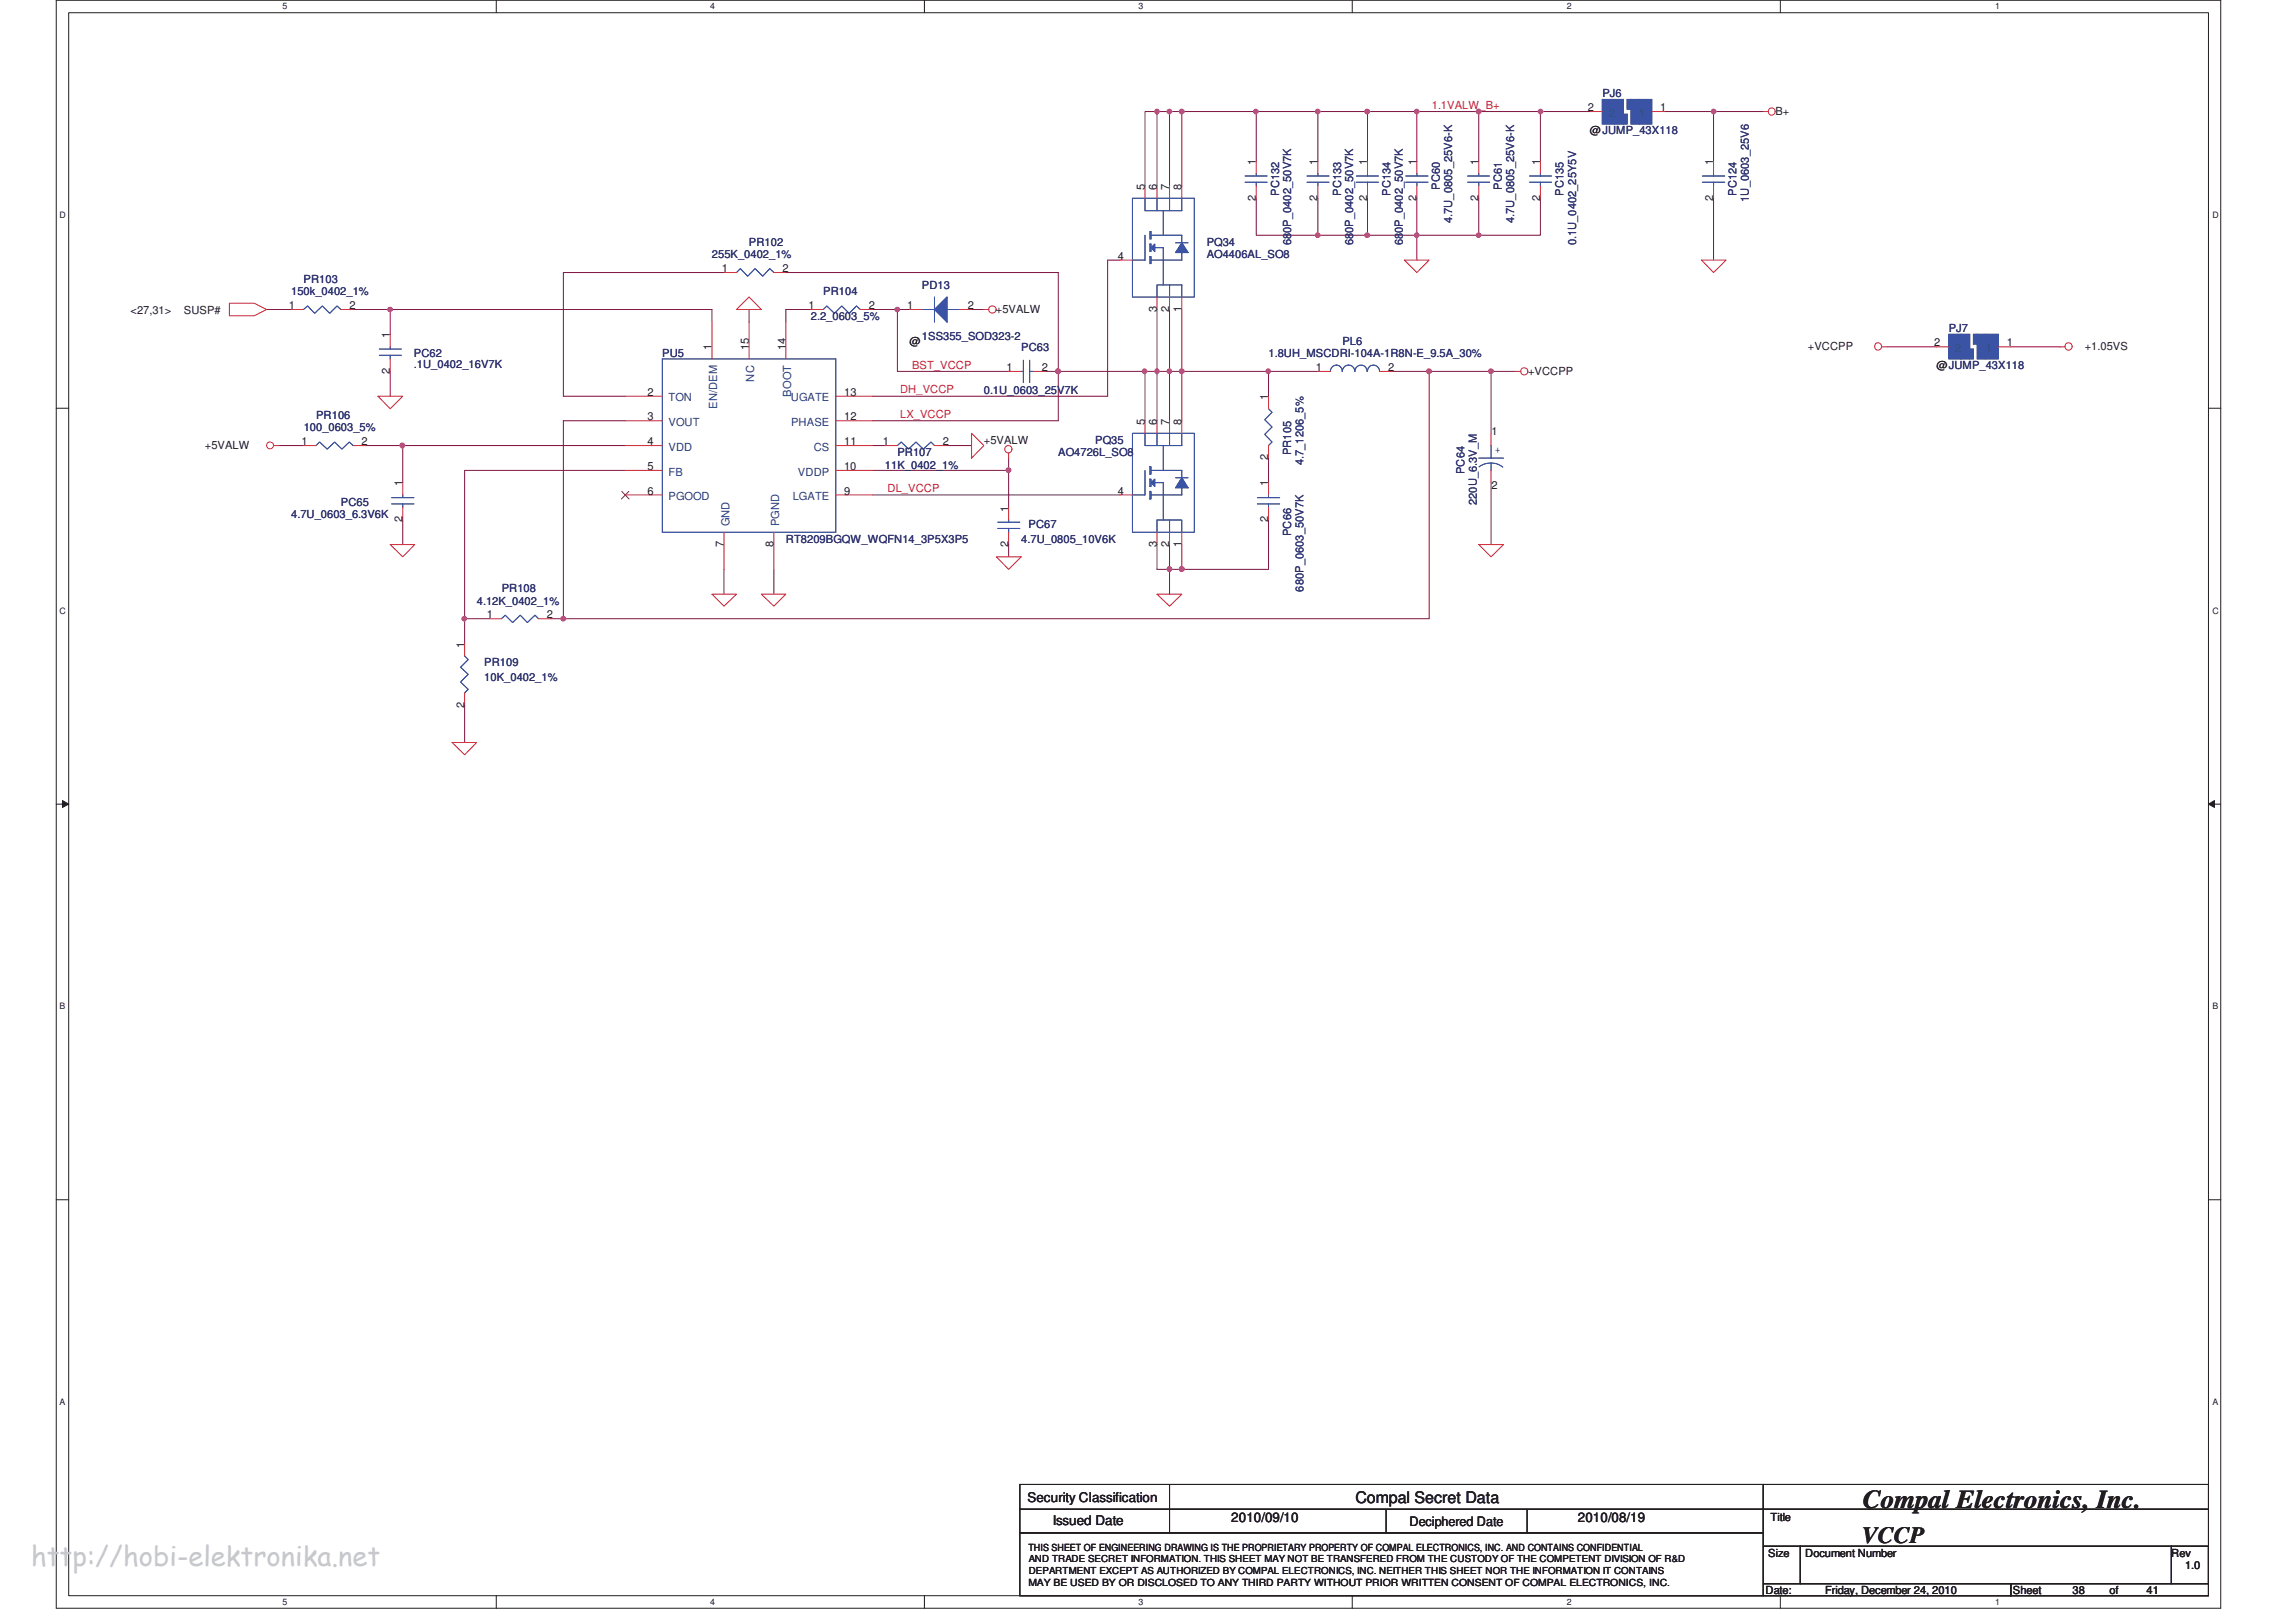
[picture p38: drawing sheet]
<svg xmlns="http://www.w3.org/2000/svg" width="297mm" height="210mm" viewBox="0 0 297 210" stroke-linecap="round" stroke-linejoin="round" font-family="sans-serif">
<defs><g id="words">
<text font-size="3.5" fill="#c7c9cb" x="4" y="202.6">http://hobi-elektronika.net</text>
<text font-size="3.3" fill="#221e1f" x="241" y="195.1">Compal Electronics, Inc.</text>
<text font-size="3" fill="#221e1f" x="240.9" y="199.6">VCCP</text>
<text font-size="2.1" fill="#221e1f" x="175.4" y="194.5">Compal Secret Data</text>
<g font-size="1.7" fill="#221e1f">
<text x="132.9" y="194.3">Security Classification</text>
<text x="136.2" y="197.3">Issued Date</text>
<text x="159.3" y="196.9">2010/09/10</text>
<text x="182.4" y="197.5">Deciphered Date</text>
<text x="204.1" y="196.9">2010/08/19</text>
</g>
<g font-size="1.4" fill="#ec2426">
<text x="185.2" y="14.1">1.1VALW_B+</text>
<text x="118" y="47.7">BST_VCCP</text>
<text x="116.5" y="50.9">DH_VCCP</text>
<text x="116.5" y="54.1">LX_VCCP</text>
<text x="114.8" y="63.7">DL_VCCP</text>
</g>
<g font-size="1.4" fill="#221e1f">
<text x="205.4" y="14.4">2</text>
<text x="205.7" y="17.4">@JUMP_43X118</text>
<text x="214.8" y="14.4">1</text>
<text x="229.7" y="14.9">B+</text>
<text x="162.5" y="21.3" transform="rotate(-90 162.5 21.3)">1</text>
<text x="170.5" y="21.3" transform="rotate(-90 170.5 21.3)">1</text>
<text x="176.9" y="21.3" transform="rotate(-90 176.9 21.3)">1</text>
<text x="183.3" y="21.3" transform="rotate(-90 183.3 21.3)">1</text>
<text x="191.3" y="21.3" transform="rotate(-90 191.3 21.3)">1</text>
<text x="199.2" y="21.3" transform="rotate(-90 199.2 21.3)">1</text>
<text x="221.7" y="21.3" transform="rotate(-90 221.7 21.3)">1</text>
<text x="148.1" y="24.5" transform="rotate(-90 148.1 24.5)">5</text>
<text x="149.6" y="24.5" transform="rotate(-90 149.6 24.5)">6</text>
<text x="151.3" y="24.5" transform="rotate(-90 151.3 24.5)">7</text>
<text x="152.9" y="24.5" transform="rotate(-90 152.9 24.5)">8</text>
<text x="162.5" y="25.9" transform="rotate(-90 162.5 25.9)">2</text>
<text x="170.5" y="25.9" transform="rotate(-90 170.5 25.9)">2</text>
<text x="176.9" y="25.9" transform="rotate(-90 176.9 25.9)">2</text>
<text x="183.3" y="25.9" transform="rotate(-90 183.3 25.9)">2</text>
<text x="191.3" y="25.9" transform="rotate(-90 191.3 25.9)">2</text>
<text x="199.2" y="25.9" transform="rotate(-90 199.2 25.9)">2</text>
<text x="221.7" y="25.9" transform="rotate(-90 221.7 25.9)">2</text>
<text x="93.4" y="35.2">1</text>
<text x="101.2" y="35.2">2</text>
<text x="144.6" y="33.6">4</text>
<text x="16.9" y="40.6">&lt;27,31&gt;</text>
<text x="23.8" y="40.6">SUSP#</text>
<text x="37.4" y="40">1</text>
<text x="45.2" y="40">2</text>
<text x="104.6" y="40">1</text>
<text x="112.4" y="40">2</text>
<text x="117.4" y="40">1</text>
<text x="125.2" y="40">2</text>
<text x="128.8" y="40.5">+5VALW</text>
<text x="149.6" y="40.3" transform="rotate(-90 149.6 40.3)">3</text>
<text x="151.3" y="40.3" transform="rotate(-90 151.3 40.3)">2</text>
<text x="152.9" y="40.3" transform="rotate(-90 152.9 40.3)">1</text>
<text x="50.4" y="43.8" transform="rotate(-90 50.4 43.8)">1</text>
<text x="92.1" y="45.3" transform="rotate(-90 92.1 45.3)">1</text>
<text x="96.9" y="45.3" transform="rotate(-90 96.9 45.3)">15</text>
<text x="101.7" y="45.3" transform="rotate(-90 101.7 45.3)">14</text>
<text x="117.7" y="44.6">@</text>
<text x="233.9" y="45.3">+VCCPP</text>
<text x="250.2" y="44.8">2</text>
<text x="250.5" y="47.8">@JUMP_43X118</text>
<text x="259.6" y="44.8">1</text>
<text x="269.7" y="45.3">+1.05VS</text>
<text x="50.4" y="48.3" transform="rotate(-90 50.4 48.3)">2</text>
<text x="83.8" y="51.2">2</text>
<text x="109.2" y="51.2">13</text>
<text x="130.2" y="48">1</text>
<text x="134.8" y="48">2</text>
<text x="164.1" y="51.8" transform="rotate(-90 164.1 51.8)">1</text>
<text x="170.2" y="48">1</text>
<text x="179.6" y="48">2</text>
<text x="197.7" y="48.5">+VCCPP</text>
<text x="26.5" y="58">+5VALW</text>
<text x="39" y="57.6">1</text>
<text x="46.8" y="57.6">2</text>
<text x="83.8" y="54.4">3</text>
<text x="83.8" y="57.6">4</text>
<text x="109.2" y="54.4">12</text>
<text x="109.2" y="57.6">11</text>
<text x="114.2" y="57.6">1</text>
<text x="122" y="57.6">2</text>
<text x="127.3" y="57.4">+5VALW</text>
<text x="148.1" y="54.9" transform="rotate(-90 148.1 54.9)">5</text>
<text x="149.6" y="54.9" transform="rotate(-90 149.6 54.9)">6</text>
<text x="151.3" y="54.9" transform="rotate(-90 151.3 54.9)">7</text>
<text x="152.9" y="54.9" transform="rotate(-90 152.9 54.9)">8</text>
<text x="164.1" y="59.6" transform="rotate(-90 164.1 59.6)">2</text>
<text x="193" y="56.3">1</text>
<text x="52.1" y="62.9" transform="rotate(-90 52.1 62.9)">1</text>
<text x="83.8" y="60.8">5</text>
<text x="83.8" y="64">6</text>
<text x="109.2" y="60.8">10</text>
<text x="109.2" y="64">9</text>
<text x="144.6" y="64">4</text>
<text x="164.1" y="62.9" transform="rotate(-90 164.1 62.9)">1</text>
<text x="193" y="63.3">2</text>
<text x="52.1" y="67.6" transform="rotate(-90 52.1 67.6)">2</text>
<text x="93.6" y="70.8" transform="rotate(-90 93.6 70.8)">7</text>
<text x="100.1" y="70.8" transform="rotate(-90 100.1 70.8)">8</text>
<text x="130.5" y="70.8" transform="rotate(-90 130.5 70.8)">2</text>
<text x="130.5" y="66.2" transform="rotate(-90 130.5 66.2)">1</text>
<text x="149.6" y="70.8" transform="rotate(-90 149.6 70.8)">3</text>
<text x="151.3" y="70.8" transform="rotate(-90 151.3 70.8)">2</text>
<text x="152.9" y="70.8" transform="rotate(-90 152.9 70.8)">1</text>
<text x="164.1" y="67.6" transform="rotate(-90 164.1 67.6)">2</text>
<text x="60.1" y="83.8" transform="rotate(-90 60.1 83.8)">1</text>
<text x="63" y="80">1</text>
<text x="70.8" y="80">2</text>
<text x="60.1" y="91.6" transform="rotate(-90 60.1 91.6)">2</text>
<text x="229.1" y="196.8">Title</text>
<text x="228.8" y="201.4">Size</text>
<text x="233.6" y="201.4">Document Number</text>
<text x="280.9" y="201.4">Rev</text>
<text x="282.7" y="203">1.0</text>
<text x="228.4" y="206.3">Date:</text>
<text x="236.1" y="206.2">Friday, December 24, 2010</text>
<text x="260.4" y="206.3">Sheet</text>
<text x="268.1" y="206.2">38</text>
<text x="272.9" y="206.2">of</text>
<text x="277.7" y="206.2">41</text>
</g>
<g font-size="1.4" fill="#2d2d72">
<text x="207.3" y="12.6">PJ6</text>
<text x="165.5" y="25.3" transform="rotate(-90 165.5 25.3)">PC132</text>
<text x="173.5" y="25.3" transform="rotate(-90 173.5 25.3)">PC133</text>
<text x="179.9" y="25.3" transform="rotate(-90 179.9 25.3)">PC134</text>
<text x="186.3" y="24.5" transform="rotate(-90 186.3 24.5)">PC60</text>
<text x="187.9" y="28.9" transform="rotate(-90 187.9 28.9)">4.7U_0805_25V6-K</text>
<text x="194.3" y="24.5" transform="rotate(-90 194.3 24.5)">PC61</text>
<text x="195.9" y="28.9" transform="rotate(-90 195.9 28.9)">4.7U_0805_25V6-K</text>
<text x="202.3" y="25.3" transform="rotate(-90 202.3 25.3)">PC135</text>
<text x="224.6" y="25.3" transform="rotate(-90 224.6 25.3)">PC124</text>
<text x="226.3" y="26.1" transform="rotate(-90 226.3 26.1)">1U_0603_25V6</text>
<text x="92.1" y="33.4">255K_0402_1%</text>
<text x="96.9" y="31.8">PR102</text>
<text x="156.1" y="31.8">PQ34</text>
<text x="156.1" y="33.4">AO4406AL_SO8</text>
<text x="167.1" y="31.7" transform="rotate(-90 167.1 31.7)">680P_0402_50V7K</text>
<text x="175.1" y="31.7" transform="rotate(-90 175.1 31.7)">680P_0402_50V7K</text>
<text x="181.5" y="31.7" transform="rotate(-90 181.5 31.7)">680P_0402_50V7K</text>
<text x="203.9" y="31.7" transform="rotate(-90 203.9 31.7)">0.1U_0402_25Y5V</text>
<text x="37.7" y="38.2">150k_0402_1%</text>
<text x="39.3" y="36.6">PR103</text>
<text x="104.9" y="41.4">2.2_0603_5%</text>
<text x="106.5" y="38.2">PR104</text>
<text x="119.3" y="37.4">PD13</text>
<text x="53.6" y="46.2">PC62</text>
<text x="53.6" y="47.7">.1U_0402_16V7K</text>
<text x="85.7" y="46.2">PU5</text>
<text x="119.3" y="44">1SS355_SOD323-2</text>
<text x="132.1" y="45.4">PC63</text>
<text x="164.1" y="46.2">1.8UH_MSCDRI-104A-1R8N-E_9.5A_30%</text>
<text x="173.7" y="44.6">PL6</text>
<text x="252.1" y="43">PJ7</text>
<text x="127.3" y="51">0.1U_0603_25V7K</text>
<text x="39.3" y="55.8">100_0603_5%</text>
<text x="40.9" y="54.2">PR106</text>
<text x="116.1" y="59">PR107</text>
<text x="136.9" y="59">AO4726L_SO8</text>
<text x="141.7" y="57.4">PQ35</text>
<text x="167" y="58.9" transform="rotate(-90 167 58.9)">PR105</text>
<text x="44.1" y="65.4">PC65</text>
<text x="114.5" y="60.6">11K_0402_1%</text>
<text x="168.6" y="60.2" transform="rotate(-90 168.6 60.2)">4.7_1206_5%</text>
<text x="189.5" y="61.4" transform="rotate(-90 189.5 61.4)">PC64</text>
<text x="191" y="65.3" transform="rotate(-90 191 65.3)">220U_6.3V_M</text>
<text x="37.7" y="67">4.7U_0603_6.3V6K</text>
<text x="101.7" y="70.2">RT8209BGQW_WQFN14_3P5X3P5</text>
<text x="132.1" y="70.2">4.7U_0805_10V6K</text>
<text x="133.1" y="68.3">PC67</text>
<text x="167" y="69.4" transform="rotate(-90 167 69.4)">PC66</text>
<text x="64.9" y="76.6">PR108</text>
<text x="168.6" y="76.6" transform="rotate(-90 168.6 76.6)">680P_0603_50V7K</text>
<text x="61.7" y="78.2">4.12K_0402_1%</text>
<text x="62.7" y="86.2">PR109</text>
<text x="62.7" y="88.1">10K_0402_1%</text>
</g>
<g font-size="1.4" fill="#1d437e">
<text x="86.5" y="51.9">TON</text>
<text x="92.8" y="52.9" transform="rotate(-90 92.8 52.9)">EN/DEM</text>
<text x="97.6" y="49.4" transform="rotate(-90 97.6 49.4)">NC</text>
<text x="102.3" y="51.9">UGATE</text>
<text x="102.4" y="51.3" transform="rotate(-90 102.4 51.3)">BOOT</text>
<text x="86.5" y="55.1">VOUT</text>
<text x="86.5" y="58.3">VDD</text>
<text x="102.4" y="55.1">PHASE</text>
<text x="105.3" y="58.3">CS</text>
<text x="86.5" y="61.6">FB</text>
<text x="86.5" y="64.7">PGOOD</text>
<text x="102.6" y="64.7">LGATE</text>
<text x="103.2" y="61.6">VDDP</text>
<text x="94.4" y="68.1" transform="rotate(-90 94.4 68.1)">GND</text>
<text x="100.8" y="68.1" transform="rotate(-90 100.8 68.1)">PGND</text>
</g>
<text font-size="1.4" fill="#3a53a4" x="193.4" y="58.7">+</text>
<g font-size="1.3" fill="#221e1f">
<text x="133" y="200.6">THIS SHEET OF ENGINEERING DRAWING IS THE PROPRIETARY PROPERTY OF COMPAL ELECTRONICS, INC. AND CONTAINS CONFIDENTIAL</text>
<text x="133.1" y="202.1">AND TRADE SECRET INFORMATION. THIS SHEET MAY NOT BE TRANSFERED FROM THE CUSTODY OF THE COMPETENT DIVISION OF R&amp;D</text>
<text x="133.1" y="203.7">DEPARTMENT EXCEPT AS AUTHORIZED BY COMPAL ELECTRONICS, INC. NEITHER THIS SHEET NOR THE INFORMATION IT CONTAINS</text>
<text x="133" y="205.2">MAY BE USED BY OR DISCLOSED TO ANY THIRD PARTY WITHOUT PRIOR WRITTEN CONSENT OF COMPAL ELECTRONICS, INC.</text>
</g>
<g font-size="1.1" fill="#221e1f">
<text x="36.5" y="1.2">5</text>
<text x="91.9" y="1.2">4</text>
<text x="147.3" y="1.2">3</text>
<text x="202.7" y="1.2">2</text>
<text x="258.1" y="1.2">1</text>
<text x="7.7" y="28.2">D</text>
<text x="286.2" y="28.2">D</text>
<text x="7.7" y="79.4">C</text>
<text x="286.2" y="79.4">C</text>
<text x="7.7" y="130.6">B</text>
<text x="286.2" y="130.6">B</text>
<text x="7.7" y="181.8">A</text>
<text x="286.2" y="181.8">A</text>
<text x="36.5" y="207.6">5</text>
<text x="91.9" y="207.6">4</text>
<text x="147.3" y="207.6">3</text>
<text x="202.7" y="207.6">2</text>
<text x="258.1" y="207.6">1</text>
</g>
</g></defs>
<path d="M7.3 0h280v208.1h-280zM8.9 1.6h276.8v204.8h-276.8z" fill="none" stroke="#221e1f" stroke-width=".13"/>
<g fill="#fff">
<path d="M36.5 .2h.6v1.2h-.6z"/>
<path d="M36.5 206.6h.6v1.2h-.6z"/>
</g>
<path d="M64.2 0v1.6M64.2 206.4v1.7" fill="none" stroke="#221e1f" stroke-width=".13"/>
<g fill="#fff">
<path d="M91.9 .2h.6v1.2h-.6z"/>
<path d="M91.9 206.6h.6v1.2h-.6z"/>
</g>
<path d="M119.6 0v1.6M119.6 206.4v1.7" fill="none" stroke="#221e1f" stroke-width=".13"/>
<g fill="#fff">
<path d="M147.2 .2h.6v1.2h-.6z"/>
<path d="M147.2 206.6h.6v1.2h-.6z"/>
</g>
<path d="M174.9 0v1.6M174.9 206.4v1.7" fill="none" stroke="#221e1f" stroke-width=".13"/>
<g fill="#fff">
<path d="M202.6 .2h.6v1.2h-.6z"/>
<path d="M202.6 206.6h.6v1.2h-.6z"/>
</g>
<path d="M230.3 0v1.6M230.3 206.4v1.7" fill="none" stroke="#221e1f" stroke-width=".13"/>
<g fill="#fff">
<path d="M258 .2h.6v1.2h-.6z"/>
<path d="M258 206.6h.6v1.2h-.6z"/>
<path d="M7.7 27.2h.8v1.2h-.8z"/>
<path d="M286.1 27.2h.8v1.2h-.8z"/>
<path d="M7.7 78.4h.8v1.2h-.8z"/>
<path d="M286.1 78.4h.8v1.2h-.8z"/>
</g>
<path d="M7.3 52.8h1.6M285.7 52.8h1.6" fill="none" stroke="#221e1f" stroke-width=".13"/>
<g fill="#fff">
<path d="M7.7 129.6h.7v1.2h-.7z"/>
<path d="M286.1 129.6h.8v1.2h-.8z"/>
</g>
<path d="M7.3 104h1.6M285.7 104h1.6" fill="none" stroke="#221e1f" stroke-width=".13"/>
<path d="M8.1 103.6l.8 .4-.8 .5z" fill="#221e1f"/>
<path d="M8.1 103.6l.8 .4-.8 .5z" fill="none" stroke="#221e1f" stroke-width=".13"/>
<path d="M285.7 104l.8-.4v.9z" fill="#221e1f"/>
<path d="M285.7 104l.8-.4v.9z" fill="none" stroke="#221e1f" stroke-width=".13"/>
<g fill="#fff">
<path d="M7.7 180.8h.7v1.2h-.7z"/>
<path d="M286.1 180.8h.8v1.2h-.8z"/>
</g>
<path d="M7.3 155.2h1.6M285.7 155.2h1.6" fill="none" stroke="#221e1f" stroke-width=".13"/>
<path d="M148.1 48.1h1.6M244.1 44.9h6.4M260.1 44.9h6.4M149.7 70.5v3.2h1.6" fill="none" stroke="#7f1542" stroke-width=".13"/>
<circle cx="148.1" cy="48" r=".3" fill="#b8529f"/>
<circle cx="148.1" cy="48" r=".3" fill="none" stroke="#b8529f" stroke-width=".13"/>
<path d="M183.3 14.4h8M151.3 73.7v3.2" fill="none" stroke="#7f1542" stroke-width=".13"/>
<circle cx="191.3" cy="14.4" r=".29" fill="#b8529f"/>
<circle cx="191.3" cy="14.4" r=".29" fill="none" stroke="#b8529f" stroke-width=".13"/>
<circle cx="183.3" cy="14.4" r=".29" fill="#b8529f"/>
<circle cx="183.3" cy="14.4" r=".29" fill="none" stroke="#b8529f" stroke-width=".13"/>
<path d="M149.7 14.4h1.6v9.6M152.9 14.4v9.6" fill="none" stroke="#7f1542" stroke-width=".13"/>
<circle cx="152.9" cy="14.4" r=".32" fill="#b8529f"/>
<circle cx="152.9" cy="14.4" r=".32" fill="none" stroke="#b8529f" stroke-width=".13"/>
<path d="M151.3 14.4h1.6" fill="none" stroke="#7f1542" stroke-width=".13"/>
<circle cx="151.3" cy="14.4" r=".29" fill="#b8529f"/>
<circle cx="151.3" cy="14.4" r=".29" fill="none" stroke="#b8529f" stroke-width=".13"/>
<path d="M149.7 14.4h-1.6v9.6" fill="none" stroke="#7f1542" stroke-width=".13"/>
<circle cx="149.7" cy="14.4" r=".29" fill="#b8529f"/>
<circle cx="149.7" cy="14.4" r=".29" fill="none" stroke="#b8529f" stroke-width=".13"/>
<path d="M130.5 59.3v1.6M136.9 48.1h11.2v6.3M151.3 48.1v6.3M152.9 48.1v6.3M152.9 73.7h11.2" fill="none" stroke="#7f1542" stroke-width=".13"/>
<circle cx="136.9" cy="48" r=".31" fill="#b8529f"/>
<circle cx="136.9" cy="48" r=".31" fill="none" stroke="#b8529f" stroke-width=".13"/>
<path d="M199.3 14.4h6.4M221.7 14.4h6.4M60.1 91.3v4.8" fill="none" stroke="#7f1542" stroke-width=".13"/>
<circle cx="199.3" cy="14.4" r=".3" fill="#b8529f"/>
<circle cx="199.3" cy="14.4" r=".3" fill="none" stroke="#b8529f" stroke-width=".13"/>
<path d="M149.7 14.4v9.6M135.3 48.1h1.6M192.9 48.1h3.2M112.9 64h32M130.5 70.5v1.5" fill="none" stroke="#7f1542" stroke-width=".13"/>
<circle cx="192.9" cy="48" r=".32" fill="#b8529f"/>
<circle cx="192.9" cy="48" r=".32" fill="none" stroke="#b8529f" stroke-width=".13"/>
<path d="M96.9 40v1.7M101.7 40h3.2M116.1 40h1.6M149.7 40v8.1M164.1 48.1h6.4" fill="none" stroke="#7f1542" stroke-width=".13"/>
<circle cx="149.7" cy="48" r=".29" fill="#b8529f"/>
<circle cx="149.7" cy="48" r=".29" fill="none" stroke="#b8529f" stroke-width=".13"/>
<path d="M151.3 40v8.1" fill="none" stroke="#7f1542" stroke-width=".13"/>
<circle cx="151.3" cy="48" r=".29" fill="#b8529f"/>
<circle cx="151.3" cy="48" r=".29" fill="none" stroke="#b8529f" stroke-width=".13"/>
<path d="M152.9 40v8.1" fill="none" stroke="#7f1542" stroke-width=".13"/>
<circle cx="152.9" cy="48" r=".32" fill="#b8529f"/>
<circle cx="152.9" cy="48" r=".32" fill="none" stroke="#b8529f" stroke-width=".13"/>
<path d="M144.9 33.7h-1.6v17.6M72.9 54.4h8M122.5 57.6h3.2M184.9 48.1v31.9M192.9 48.1v8M80.9 60.9h-20.8v19.1M93.7 73.7v3.2M100.1 73.7v3.2M192.9 62.4v8.1M71.3 80h1.6" fill="none" stroke="#7f1542" stroke-width=".13"/>
<circle cx="184.9" cy="48" r=".32" fill="#b8529f"/>
<circle cx="184.9" cy="48" r=".32" fill="none" stroke="#b8529f" stroke-width=".13"/>
<path d="M72.9 80h112" fill="none" stroke="#7f1542" stroke-width=".13"/>
<circle cx="72.9" cy="80" r=".31" fill="#b8529f"/>
<circle cx="72.9" cy="80" r=".31" fill="none" stroke="#b8529f" stroke-width=".13"/>
<path d="M93.7 35.3h-20.8v16h8M101.7 35.3h35.2v19.1h-24" fill="none" stroke="#7f1542" stroke-width=".13"/>
<circle cx="136.9" cy="48" r=".31" fill="#b8529f"/>
<circle cx="136.9" cy="48" r=".31" fill="none" stroke="#b8529f" stroke-width=".13"/>
<path d="M80.9 57.6h-28.8v4.8" fill="none" stroke="#7f1542" stroke-width=".13"/>
<circle cx="52" cy="57.6" r=".31" fill="#b8529f"/>
<circle cx="52" cy="57.6" r=".31" fill="none" stroke="#b8529f" stroke-width=".13"/>
<path d="M183.3 14.4v6.5M191.3 14.4v6.5M183.3 30.4v3.3M191.3 25.7v4.7M36.1 57.6h3.2M47.3 57.6h4.8M112.9 51.3h30.4M52.1 67.3v3.2" fill="none" stroke="#7f1542" stroke-width=".13"/>
<circle cx="191.3" cy="30.4" r=".29" fill="#b8529f"/>
<circle cx="191.3" cy="30.4" r=".29" fill="none" stroke="#b8529f" stroke-width=".13"/>
<path d="M183.3 30.4h8" fill="none" stroke="#7f1542" stroke-width=".13"/>
<circle cx="183.3" cy="30.4" r=".29" fill="#b8529f"/>
<circle cx="183.3" cy="30.4" r=".29" fill="none" stroke="#b8529f" stroke-width=".13"/>
<path d="M34.5 40h3.2M72.9 54.4v25.6M92.1 40h-41.6v3.3" fill="none" stroke="#7f1542" stroke-width=".13"/>
<circle cx="50.5" cy="40" r=".3" fill="#b8529f"/>
<circle cx="50.5" cy="40" r=".3" fill="none" stroke="#b8529f" stroke-width=".13"/>
<path d="M50.5 48.1v3.2M112.9 60.9h17.6" fill="none" stroke="#7f1542" stroke-width=".13"/>
<circle cx="130.5" cy="60.8" r=".31" fill="#b8529f"/>
<circle cx="130.5" cy="60.8" r=".31" fill="none" stroke="#b8529f" stroke-width=".13"/>
<path d="M45.7 40h4.8M92.1 40v1.7M116.1 40v8.1M149.7 48.1h3.2M184.9 48.1h8" fill="none" stroke="#7f1542" stroke-width=".13"/>
<circle cx="116.1" cy="40" r=".3" fill="#b8529f"/>
<circle cx="116.1" cy="40" r=".3" fill="none" stroke="#b8529f" stroke-width=".13"/>
<path d="M101.7 40v1.7M112.9 57.6h1.6M116.1 48.1h14.4M164.1 48.1v3.2M130.5 60.9v4.8" fill="none" stroke="#7f1542" stroke-width=".13"/>
<circle cx="164.1" cy="48" r=".29" fill="#b8529f"/>
<circle cx="164.1" cy="48" r=".29" fill="none" stroke="#b8529f" stroke-width=".13"/>
<path d="M149.7 48.1v6.3M152.9 48.1h11.2M164.1 59.3v3.1M180.1 48.1h4.8M164.1 67.3v6.4M63.3 80h-3.2v3.3" fill="none" stroke="#7f1542" stroke-width=".13"/>
<circle cx="60.1" cy="80" r=".29" fill="#b8529f"/>
<circle cx="60.1" cy="80" r=".29" fill="none" stroke="#b8529f" stroke-width=".13"/>
<path d="M151.3 70.5v3.2h1.6v-3.2" fill="none" stroke="#7f1542" stroke-width=".13"/>
<circle cx="152.9" cy="73.6" r=".32" fill="#b8529f"/>
<circle cx="152.9" cy="73.6" r=".32" fill="none" stroke="#b8529f" stroke-width=".13"/>
<circle cx="151.3" cy="73.6" r=".3" fill="#b8529f"/>
<circle cx="151.3" cy="73.6" r=".3" fill="none" stroke="#b8529f" stroke-width=".13"/>
<path d="M221.7 14.4v6.5M221.7 25.7v8M112.9 40h3.2M125.7 40h1.6" fill="none" stroke="#7f1542" stroke-width=".13"/>
<circle cx="221.7" cy="14.4" r=".3" fill="#b8529f"/>
<circle cx="221.7" cy="14.4" r=".3" fill="none" stroke="#b8529f" stroke-width=".13"/>
<path d="M152.9 14.4h9.6v6.5M162.5 14.4h8v6.5M176.9 14.4h6.4M215.3 14.4h6.4M183.3 25.7v4.7" fill="none" stroke="#7f1542" stroke-width=".13"/>
<circle cx="162.5" cy="14.4" r=".3" fill="#b8529f"/>
<circle cx="162.5" cy="14.4" r=".3" fill="none" stroke="#b8529f" stroke-width=".13"/>
<path d="M176.9 14.4v6.5" fill="none" stroke="#7f1542" stroke-width=".13"/>
<circle cx="176.9" cy="14.4" r=".31" fill="#b8529f"/>
<circle cx="176.9" cy="14.4" r=".31" fill="none" stroke="#b8529f" stroke-width=".13"/>
<path d="M170.5 14.4h6.4" fill="none" stroke="#7f1542" stroke-width=".13"/>
<circle cx="170.5" cy="14.4" r=".3" fill="#b8529f"/>
<circle cx="170.5" cy="14.4" r=".3" fill="none" stroke="#b8529f" stroke-width=".13"/>
<path d="M162.5 25.7v4.7h8v-4.7" fill="none" stroke="#7f1542" stroke-width=".13"/>
<circle cx="170.5" cy="30.4" r=".3" fill="#b8529f"/>
<circle cx="170.5" cy="30.4" r=".3" fill="none" stroke="#b8529f" stroke-width=".13"/>
<path d="M176.9 25.7v4.7h-6.4" fill="none" stroke="#7f1542" stroke-width=".13"/>
<circle cx="176.9" cy="30.4" r=".31" fill="#b8529f"/>
<circle cx="176.9" cy="30.4" r=".31" fill="none" stroke="#b8529f" stroke-width=".13"/>
<path d="M191.3 14.4h8v6.5M176.9 30.4h6.4M199.3 25.7v4.7h-8" fill="none" stroke="#7f1542" stroke-width=".13"/>
<circle cx="191.3" cy="14.4" r=".29" fill="#b8529f"/>
<circle cx="191.3" cy="14.4" r=".29" fill="none" stroke="#b8529f" stroke-width=".13"/>
<g fill="none" stroke="#ec2426" stroke-width=".13">
<path d="M228.1 14.4h.7M29.7 39.2h3.2l1.6 .8-1.6 .9h-3.2zM181.7 33.7h3.2l-1.6 1.6zM220.1 33.7h3.2l-1.6 1.6zM35.4 57.6h.7M37.7 40h1.6M44.1 40h1.6M48.9 51.3h3.2l-1.6 1.6zM95.3 40l1.6-1.6 1.6 1.6zM125.7 56.1l1.6 1.5-1.6 1.7zM127.3 40h.6M130.5 58.6v.7"/>
<path d="M130.5 48.1h1.6M133.7 48.1h1.6M196.1 48.1h.6M243.5 44.9h.6M266.5 44.9h.7M50.5 70.5h3.2l-1.6 1.5zM92.1 76.9h3.2l-1.6 1.5zM98.5 76.9h3.2l-1.6 1.5zM128.9 72h3.2l-1.6 1.7zM149.7 76.9h3.2l-1.6 1.5zM191.3 70.5h3.2l-1.6 1.5zM58.5 96.1h3.2l-1.6 1.6z"/>
<path d="M63.3 80h1.6M69.7 80h1.6"/>
<circle cx="229.2" cy="14.4" r=".47"/>
<circle cx="34.9" cy="57.6" r=".45"/>
<circle cx="128.4" cy="40" r=".48"/>
<circle cx="130.4" cy="58.1" r=".47"/>
<circle cx="197.2" cy="48" r=".47"/>
<circle cx="242.9" cy="44.8" r=".47"/>
<circle cx="267.6" cy="44.8" r=".47"/>
</g>
<g fill="none" stroke="#221e1f" stroke-width=".13">
<path d="M131.9 192.1h96.2v3.2h-96.2zM131.9 195.3h96.2v3h-96.2zM131.9 198.3h96.2v8.2h-96.2zM151.3 192.1v6.2M179.3 195.3v3M197.6 195.3v3M228.1 192.1h57.6v3.2h-57.6zM228.1 195.3h57.6v4.7h-57.6zM228.1 200.1h4.8v4.8h-4.8zM228.1 204.9h32v1.6h-32zM232.9 200.1h48v4.8h-48zM260.1 204.9h25.6v1.6h-25.6z"/>
<path d="M280.9 200.1h4.8v4.8h-4.8z"/>
</g>
<g fill="none" stroke="#3a53a4" stroke-width=".13">
<path d="M148.1 30.4v3.3h-1.6M148.8 34.1v-.9h.1v.9M148.8 30.9v-.9h.1v.9M148.8 32.6v-1h.1v1M148.9 30.4h4v1M149.4 32h1.1M149.7 25.7v1.6M149.7 36.9v1.5M150.5 27.3v3.1M150.5 33.7v3.2M151.3 25.7v1.6M151.3 36.9v1.5"/>
<path d="M152.1 31.4h1.6M152.9 25.7v1.6h-4.8v-1.6M152.9 32.7v1M152.9 36.9v1.5M39.3 40l.5-.4 .9 .9 1-.9 1 .9 .9-.9 .5 .4M132.1 48.1h.3M132.4 46.6v2.9M133.2 46.6v2.9M133.2 48.1h.5M64.9 80l.5-.4 .9 .9 1-.9 .9 .9 1-.9 .5 .4"/>
</g>
<path d="M152.9 31.4l.8 1.3h-1.6z" fill="#3a53a4"/>
<path d="M148.9 33.7h4M152.9 31.4l.8 1.3h-1.6z" fill="none" stroke="#3a53a4" stroke-width=".13"/>
<path d="M148.9 32l.5-.4v1z" fill="#3a53a4"/>
<g fill="none" stroke="#3a53a4" stroke-width=".13">
<path d="M146.5 25.7h8v12.7h-8zM148.1 30.4v3.3h-1.6M148.8 34.1v-.9h.1v.9M148.8 30.9v-.9h.1v.9M148.8 32.6v-1h.1v1M148.9 32l.5-.4v1zM148.9 30.4h4v1M149.4 32h1.1v4.9M149.7 25.7v1.6M150.5 27.3v3.1M151.3 25.7v1.6M151.3 36.9v1.5"/>
<path d="M152.1 31.4h1.6M152.9 38.4v-1.5h-3.2v1.5M152.9 25.7v1.6h-4.8v-1.6M152.9 32.7v1"/>
</g>
<path d="M152.9 31.4l.8 1.3h-1.6z" fill="#3a53a4"/>
<path d="M148.9 33.7h4M152.9 31.4l.8 1.3h-1.6z" fill="none" stroke="#3a53a4" stroke-width=".13"/>
<path d="M148.9 32l.5-.4v1z" fill="#3a53a4"/>
<g fill="none" stroke="#3a53a4" stroke-width=".13">
<path d="M146.5 25.7h8v12.7h-8zM148.9 32l.5-.4v1zM149.7 36.9h3.2M150.5 32v1.7M197.9 23.6h2.8M197.9 22.8h2.8M199.3 22.4v.4M199.3 23.6v.4M49.1 46h2.8M49.1 45.2h2.8M50.5 44.9v.3M50.5 46v.4"/>
<path d="M164.1 52.9l.5 .4-1 1 1 .9-1 1 1 1-.5 .4M50.7 65.2h2.9M50.7 64.4h2.9M52.1 64v.4M52.1 65.2v.5M162.7 65.2h2.9M162.7 64.4h2.9M164.1 64v.4M164.1 65.2v.5"/>
</g>
<g fill="none" stroke="#ec2426" stroke-width=".13">
<path d="M144.9 33.7h1.6M148.1 24v1.7M149.7 24v1.7M149.7 38.4v1.6M151.3 24v1.7M151.3 38.4v1.6M152.9 24v1.7M152.9 38.4v1.6M199.3 20.9v1.5M199.3 24v1.7M50.5 43.3v1.6M50.5 46.4v1.7"/>
<path d="M164.1 51.3v1.6M164.1 57.6v1.7M52.1 62.4v1.6M52.1 65.7v1.6M164.1 62.4v1.6M164.1 65.7v1.6"/>
</g>
<path d="M256.9 43.3h1.6v3.1h-1.6z" fill="#3a53a4"/>
<path d="M256.9 43.3h1.6v3.1h-1.6z" fill="none" stroke="#3a53a4" stroke-width=".13"/>
<path d="M255.8 43.3h1.1v3.1h-1.1z" fill="#3a53a4"/>
<path d="M255.8 43.3h1.1v3.1h-1.1z" fill="none" stroke="#3a53a4" stroke-width=".13"/>
<path d="M255.3 43.3h.5v1.2h-.5z" fill="#3a53a4"/>
<path d="M255.3 43.3h.5v1.2h-.5z" fill="none" stroke="#3a53a4" stroke-width=".13"/>
<path d="M254.8 45.2h.5v1.2h-.5z" fill="#3a53a4"/>
<path d="M254.8 45.2h.5v1.2h-.5z" fill="none" stroke="#3a53a4" stroke-width=".13"/>
<path d="M253.7 43.3h1.1v3.1h-1.1z" fill="#3a53a4"/>
<path d="M253.7 43.3h1.1v3.1h-1.1z" fill="none" stroke="#3a53a4" stroke-width=".13"/>
<path d="M252.1 43.3h1.6v3.1h-1.6z" fill="#3a53a4"/>
<path d="M252.1 43.3h1.6v3.1h-1.6z" fill="none" stroke="#3a53a4" stroke-width=".13"/>
<path d="M256.9 43.3h1.6v3.1h-1.6z" fill="#3a53a4"/>
<path d="M256.9 43.3h1.6v3.1h-1.6z" fill="none" stroke="#3a53a4" stroke-width=".13"/>
<path d="M255.8 43.3h1.1v3.1h-1.1z" fill="#3a53a4"/>
<path d="M255.8 43.3h1.1v3.1h-1.1z" fill="none" stroke="#3a53a4" stroke-width=".13"/>
<path d="M255.3 43.3h.5v1.2h-.5z" fill="#3a53a4"/>
<path d="M255.3 43.3h.5v1.2h-.5z" fill="none" stroke="#3a53a4" stroke-width=".13"/>
<path d="M254.8 45.2h.5v1.2h-.5z" fill="#3a53a4"/>
<path d="M254.8 45.2h.5v1.2h-.5z" fill="none" stroke="#3a53a4" stroke-width=".13"/>
<path d="M253.7 43.3h1.1v3.1h-1.1z" fill="#3a53a4"/>
<path d="M253.7 43.3h1.1v3.1h-1.1z" fill="none" stroke="#3a53a4" stroke-width=".13"/>
<path d="M252.1 43.3h1.6v3.1h-1.6z" fill="#3a53a4"/>
<g fill="none" stroke="#3a53a4" stroke-width=".13">
<path d="M161.1 23.6h2.8M161.1 22.8h2.8M162.5 22.4v.4M162.5 23.6v.4M181.9 23.6h2.8M181.9 22.8h2.8M183.3 22.4v.4M183.3 23.6v.4M189.9 23.6h2.8M189.9 22.8h2.8M191.3 22.4v.4M191.3 23.6v.4"/>
<path d="M220.2 23.6h2.9M220.2 22.8h2.9M221.7 22.4v.4M221.7 23.6v.4M85.7 46.4h22.4v22.5h-22.4zM252.1 43.3h1.6v3.1h-1.6zM60.1 84.9l.5 .4-1 1 1 .9-1 1 1 1-.5 .4"/>
</g>
<g fill="none" stroke="#ec2426" stroke-width=".13">
<path d="M162.5 20.9v1.5M162.5 24v1.7M183.3 20.9v1.5M183.3 24v1.7M191.3 20.9v1.5M191.3 24v1.7M221.7 20.9v1.5M221.7 24v1.7M80.9 54.4h4.8M80.9 57.6h4.8M80.9 51.3h4.8M92.1 41.7v4.7"/>
<path d="M96.9 41.7v4.7M101.7 41.7v4.7M108.1 54.4h4.8M108.1 57.6h4.8M108.1 51.3h4.8M250.5 44.9h1.6M258.5 44.9h1.6M80.9 60.9h4.8M80.9 64h4.8M93.7 68.9v4.8M100.1 68.9v4.8M108.1 60.9h4.8"/>
<path d="M108.1 64h4.8M60.1 83.3v1.6M60.1 89.6v1.7"/>
</g>
<path d="M80.4 63.6l1 1M81.4 63.6l-1 1" fill="none" stroke="#7f431c" stroke-width=".13"/>
<path d="M212.1 12.9h1.6v3.1h-1.6z" fill="#3a53a4"/>
<path d="M212.1 12.9h1.6v3.1h-1.6z" fill="none" stroke="#3a53a4" stroke-width=".13"/>
<path d="M211 12.9h1.1v3.1h-1.1z" fill="#3a53a4"/>
<path d="M211 12.9h1.1v3.1h-1.1z" fill="none" stroke="#3a53a4" stroke-width=".13"/>
<path d="M210.5 12.9h.5v1.2h-.5z" fill="#3a53a4"/>
<path d="M210.5 12.9h.5v1.2h-.5z" fill="none" stroke="#3a53a4" stroke-width=".13"/>
<path d="M210 14.8h.5v1.2h-.5z" fill="#3a53a4"/>
<path d="M210 14.8h.5v1.2h-.5z" fill="none" stroke="#3a53a4" stroke-width=".13"/>
<path d="M208.9 12.9h1.1v3.1h-1.1z" fill="#3a53a4"/>
<path d="M208.9 12.9h1.1v3.1h-1.1z" fill="none" stroke="#3a53a4" stroke-width=".13"/>
<path d="M207.3 12.9h1.6v3.1h-1.6z" fill="#3a53a4"/>
<path d="M207.3 12.9h1.6v3.1h-1.6z" fill="none" stroke="#3a53a4" stroke-width=".13"/>
<path d="M212.1 12.9h1.6v3.1h-1.6z" fill="#3a53a4"/>
<path d="M212.1 12.9h1.6v3.1h-1.6z" fill="none" stroke="#3a53a4" stroke-width=".13"/>
<path d="M211 12.9h1.1v3.1h-1.1z" fill="#3a53a4"/>
<path d="M211 12.9h1.1v3.1h-1.1z" fill="none" stroke="#3a53a4" stroke-width=".13"/>
<path d="M210.5 12.9h.5v1.2h-.5z" fill="#3a53a4"/>
<path d="M210.5 12.9h.5v1.2h-.5z" fill="none" stroke="#3a53a4" stroke-width=".13"/>
<path d="M210 14.8h.5v1.2h-.5z" fill="#3a53a4"/>
<path d="M210 14.8h.5v1.2h-.5z" fill="none" stroke="#3a53a4" stroke-width=".13"/>
<path d="M208.9 12.9h1.1v3.1h-1.1z" fill="#3a53a4"/>
<path d="M208.9 12.9h1.1v3.1h-1.1z" fill="none" stroke="#3a53a4" stroke-width=".13"/>
<path d="M207.3 12.9h1.6v3.1h-1.6z" fill="#3a53a4"/>
<path d="M207.3 12.9h1.6v3.1h-1.6zM95.3 35.3l.5-.5 .9 .9 1-.9 1 .9 .9-.9 .5 .5M169.1 23.6h2.8M169.1 22.8h2.8M170.5 22.4v.4M170.5 23.6v.4M175.5 23.6h2.8M175.5 22.8h2.8M176.9 22.4v.4M176.9 23.6v.4M40.9 57.6l.4-.4 1 .9 1-.9 .9 .9 1-.9 .5 .4M116.1 57.6l.5-.4 .9 .9 1-.9 1 .9 .9-.9 .5 .4" fill="none" stroke="#3a53a4" stroke-width=".13"/>
<path d="M205.7 14.4h1.6M213.7 14.4h1.6M93.7 35.3h1.6M100.1 35.3h1.6M170.5 20.9v1.5M170.5 24v1.7M176.9 20.9v1.5M176.9 24v1.7M39.3 57.6h1.6M45.7 57.6h1.6M114.5 57.6h1.6M120.9 57.6h1.6" fill="none" stroke="#ec2426" stroke-width=".13"/>
<path d="M120.9 40l1.6-1.6v3.3z" fill="#3a53a4"/>
<path d="M120.9 38.4v3.3M119.3 40h1.6M120.9 40l1.6-1.6v3.3zM122.5 40h1.6" fill="none" stroke="#3a53a4" stroke-width=".13"/>
<path d="M120.9 40l1.6-1.6v3.3z" fill="#3a53a4"/>
<g fill="none" stroke="#3a53a4" stroke-width=".13">
<path d="M120.9 38.4v3.3M106.5 40l.5-.4 .9 .9 1-.9 1 .9 .9-.9 .5 .4M119.3 40h1.6M120.9 40l1.6-1.6v3.3zM122.5 40h1.6M172.1 48.1a.76 .76 0 0 1 .8-.9 .76 .76 0 0 1 .7 .9M173.7 48.1a.79 .79 0 0 1 .8-.9 .79 .79 0 0 1 .8 .9M175.3 48.1a.78 .78 0 0 1 .8-.9 .78 .78 0 0 1 .7 .9M176.9 48.1a.78 .78 0 0 1 .8-.9 .78 .78 0 0 1 .8 .9M129.1 68.4h2.8M129.1 67.6h2.8M130.5 67.3v.3"/>
<path d="M130.5 68.4v.5"/>
</g>
<path d="M104.9 40h1.6M111.3 40h1.6M117.7 40h1.6M124.1 40h1.6M170.5 48.1h1.6M178.5 48.1h1.6M130.5 65.7v1.6M130.5 68.9v1.6" fill="none" stroke="#ec2426" stroke-width=".13"/>
<path d="M152.9 61.8l.8 1.3h-1.6z" fill="#3a53a4"/>
<path d="M152.9 61.8l.8 1.3h-1.6z" fill="none" stroke="#3a53a4" stroke-width=".13"/>
<path d="M148.9 62.4l.5-.4v.9z" fill="#3a53a4"/>
<g fill="none" stroke="#3a53a4" stroke-width=".13">
<path d="M146.5 56.1h8v12.8h-8zM148.1 56.1v1.5h4.8v-1.5M149.7 56.1v1.5M150.5 57.6v3.3M151.3 56.1v1.5M148.1 60.9v3.1h-1.6M148.8 63.6h.1v1h-.1zM148.8 62h.1v.9h-.1zM148.8 60.4h.1v1h-.1zM148.9 62.4l.5-.4v.9zM148.9 60.9h4v.9M149.4 62.4h1.1v4.9"/>
<path d="M151.3 67.3v1.6M151.3 67.3h-1.6v1.6M151.3 67.3h1.6v1.6M152.1 61.8h1.6M152.9 63.1v.9h-4"/>
</g>
<path d="M152.9 61.8l.8 1.3h-1.6z" fill="#3a53a4"/>
<path d="M152.9 61.8l.8 1.3h-1.6z" fill="none" stroke="#3a53a4" stroke-width=".13"/>
<path d="M148.9 62.4l.5-.4v.9z" fill="#3a53a4"/>
<g fill="none" stroke="#3a53a4" stroke-width=".13">
<path d="M146.5 56.1h8v12.8h-8zM148.1 56.1v1.5h4.8v-1.5M149.7 56.1v1.5M150.5 57.6v3.3M151.3 56.1v1.5M191.3 59.3h3.2M192.9 57.6v1.7M192.9 59.9v1M148.1 60.9v3.1h-1.6M148.8 63.6h.1v1h-.1zM148.8 62h.1v.9h-.1zM148.8 60.4h.1v1h-.1z"/>
<path d="M148.9 62.4l.5-.4v.9zM148.9 60.9h4v.9M149.4 62.4h1.1v4.9M151.3 67.3v1.6M151.3 67.3h-1.6v1.6M151.3 67.3h1.6v1.6M152.1 61.8h1.6M152.9 63.1v.9h-4M191.3 60.4a2.56 2.56 0 0 1 3.1 0"/>
</g>
<path d="M148.1 54.4v1.7M149.7 54.4v1.7M151.3 54.4v1.7M152.9 54.4v1.7M192.9 56.1v1.5M144.9 64h1.6M149.7 68.9v1.6M151.3 68.9v1.6M152.9 68.9v1.6M192.9 60.9v1.5" fill="none" stroke="#ec2426" stroke-width=".13"/>
<circle cx="148.1" cy="48" r=".3" fill="#b8529f"/>
<circle cx="148.1" cy="48" r=".3" fill="none" stroke="#b8529f" stroke-width=".13"/>
<circle cx="191.3" cy="14.4" r=".29" fill="#b8529f"/>
<circle cx="191.3" cy="14.4" r=".29" fill="none" stroke="#b8529f" stroke-width=".13"/>
<circle cx="183.3" cy="14.4" r=".29" fill="#b8529f"/>
<circle cx="183.3" cy="14.4" r=".29" fill="none" stroke="#b8529f" stroke-width=".13"/>
<circle cx="152.9" cy="14.4" r=".32" fill="#b8529f"/>
<circle cx="152.9" cy="14.4" r=".32" fill="none" stroke="#b8529f" stroke-width=".13"/>
<circle cx="151.3" cy="14.4" r=".29" fill="#b8529f"/>
<circle cx="151.3" cy="14.4" r=".29" fill="none" stroke="#b8529f" stroke-width=".13"/>
<circle cx="149.7" cy="14.4" r=".29" fill="#b8529f"/>
<circle cx="149.7" cy="14.4" r=".29" fill="none" stroke="#b8529f" stroke-width=".13"/>
<circle cx="136.9" cy="48" r=".31" fill="#b8529f"/>
<circle cx="136.9" cy="48" r=".31" fill="none" stroke="#b8529f" stroke-width=".13"/>
<circle cx="199.3" cy="14.4" r=".3" fill="#b8529f"/>
<circle cx="199.3" cy="14.4" r=".3" fill="none" stroke="#b8529f" stroke-width=".13"/>
<circle cx="192.9" cy="48" r=".32" fill="#b8529f"/>
<circle cx="192.9" cy="48" r=".32" fill="none" stroke="#b8529f" stroke-width=".13"/>
<circle cx="149.7" cy="48" r=".29" fill="#b8529f"/>
<circle cx="149.7" cy="48" r=".29" fill="none" stroke="#b8529f" stroke-width=".13"/>
<circle cx="151.3" cy="48" r=".29" fill="#b8529f"/>
<circle cx="151.3" cy="48" r=".29" fill="none" stroke="#b8529f" stroke-width=".13"/>
<circle cx="152.9" cy="48" r=".32" fill="#b8529f"/>
<circle cx="152.9" cy="48" r=".32" fill="none" stroke="#b8529f" stroke-width=".13"/>
<circle cx="184.9" cy="48" r=".32" fill="#b8529f"/>
<circle cx="184.9" cy="48" r=".32" fill="none" stroke="#b8529f" stroke-width=".13"/>
<circle cx="72.9" cy="80" r=".31" fill="#b8529f"/>
<circle cx="72.9" cy="80" r=".31" fill="none" stroke="#b8529f" stroke-width=".13"/>
<circle cx="136.9" cy="48" r=".31" fill="#b8529f"/>
<circle cx="136.9" cy="48" r=".31" fill="none" stroke="#b8529f" stroke-width=".13"/>
<circle cx="52" cy="57.6" r=".31" fill="#b8529f"/>
<circle cx="52" cy="57.6" r=".31" fill="none" stroke="#b8529f" stroke-width=".13"/>
<circle cx="191.3" cy="30.4" r=".29" fill="#b8529f"/>
<circle cx="191.3" cy="30.4" r=".29" fill="none" stroke="#b8529f" stroke-width=".13"/>
<circle cx="183.3" cy="30.4" r=".29" fill="#b8529f"/>
<circle cx="183.3" cy="30.4" r=".29" fill="none" stroke="#b8529f" stroke-width=".13"/>
<circle cx="50.5" cy="40" r=".3" fill="#b8529f"/>
<circle cx="50.5" cy="40" r=".3" fill="none" stroke="#b8529f" stroke-width=".13"/>
<circle cx="130.5" cy="60.8" r=".31" fill="#b8529f"/>
<circle cx="130.5" cy="60.8" r=".31" fill="none" stroke="#b8529f" stroke-width=".13"/>
<circle cx="116.1" cy="40" r=".3" fill="#b8529f"/>
<circle cx="116.1" cy="40" r=".3" fill="none" stroke="#b8529f" stroke-width=".13"/>
<circle cx="164.1" cy="48" r=".29" fill="#b8529f"/>
<circle cx="164.1" cy="48" r=".29" fill="none" stroke="#b8529f" stroke-width=".13"/>
<circle cx="60.1" cy="80" r=".29" fill="#b8529f"/>
<circle cx="60.1" cy="80" r=".29" fill="none" stroke="#b8529f" stroke-width=".13"/>
<circle cx="152.9" cy="73.6" r=".32" fill="#b8529f"/>
<circle cx="152.9" cy="73.6" r=".32" fill="none" stroke="#b8529f" stroke-width=".13"/>
<circle cx="151.3" cy="73.6" r=".3" fill="#b8529f"/>
<circle cx="151.3" cy="73.6" r=".3" fill="none" stroke="#b8529f" stroke-width=".13"/>
<circle cx="221.7" cy="14.4" r=".3" fill="#b8529f"/>
<circle cx="221.7" cy="14.4" r=".3" fill="none" stroke="#b8529f" stroke-width=".13"/>
<circle cx="162.5" cy="14.4" r=".3" fill="#b8529f"/>
<circle cx="162.5" cy="14.4" r=".3" fill="none" stroke="#b8529f" stroke-width=".13"/>
<circle cx="176.9" cy="14.4" r=".31" fill="#b8529f"/>
<circle cx="176.9" cy="14.4" r=".31" fill="none" stroke="#b8529f" stroke-width=".13"/>
<circle cx="170.5" cy="14.4" r=".3" fill="#b8529f"/>
<circle cx="170.5" cy="14.4" r=".3" fill="none" stroke="#b8529f" stroke-width=".13"/>
<circle cx="170.5" cy="30.4" r=".3" fill="#b8529f"/>
<circle cx="170.5" cy="30.4" r=".3" fill="none" stroke="#b8529f" stroke-width=".13"/>
<circle cx="176.9" cy="30.4" r=".31" fill="#b8529f"/>
<circle cx="176.9" cy="30.4" r=".31" fill="none" stroke="#b8529f" stroke-width=".13"/>
<circle cx="191.3" cy="14.4" r=".29" fill="#b8529f"/>
<circle cx="191.3" cy="14.4" r=".29" fill="none" stroke="#b8529f" stroke-width=".13"/>
<use href="#words"/>
</svg>
